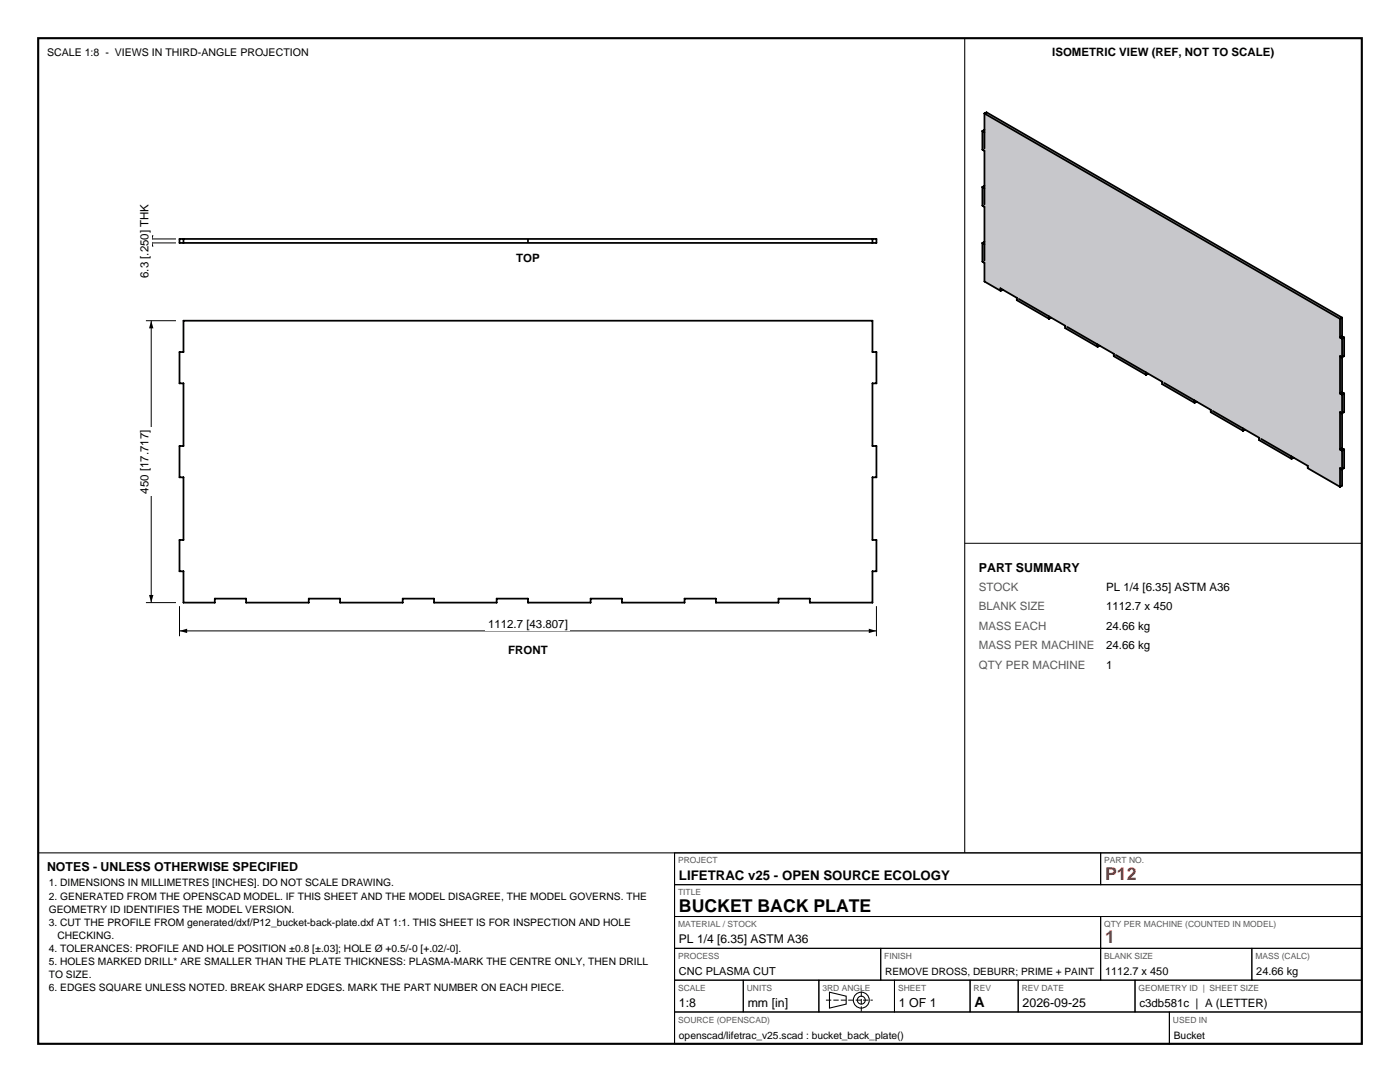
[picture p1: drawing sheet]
<svg xmlns="http://www.w3.org/2000/svg" width="279mm" height="216mm" viewBox="0 0 279 216" stroke-linecap="round" stroke-linejoin="round" font-family="sans-serif">
<defs><g id="words">
<g font-size="3.5" fill="#bf1a1a">
<text x="220.5" y="175.5">P12</text>
<text x="220.5" y="188.2">1</text>
</g>
<text font-size="3.5" x="135.5" y="181.9">BUCKET BACK PLATE</text>
<text font-size="2.8" x="194.5" y="200.9">A</text>
<text font-size="2.6" x="135.5" y="175.5">LIFETRAC v25 - OPEN SOURCE ECOLOGY</text>
<g font-size="2.5">
<text x="195.4" y="114.1">PART SUMMARY</text>
<text x="9.4" y="173.7">NOTES - UNLESS OTHERWISE SPECIFIED</text>
<text x="135.5" y="200.9">1:8</text>
<text x="149.2" y="200.9">mm [in]</text>
<text x="179.4" y="200.9">1 OF 1</text>
<text x="204.1" y="200.9">2026-09-25</text>
</g>
<text font-size="2.4" x="135.5" y="188.2">PL 1/4 [6.35] ASTM A36</text>
<g font-size="2.3">
<text x="210" y="11.1">ISOMETRIC VIEW (REF, NOT TO SCALE)</text>
<text x="103" y="52.4">TOP</text>
<text x="29.7" y="55.5" transform="rotate(-90 29.7 55.5)">6.3 [.250] THK</text>
<text x="29.7" y="98.5" transform="rotate(-90 29.7 98.5)">450 [17.717]</text>
<text x="220.8" y="117.9">PL 1/4 [6.35] ASTM A36</text>
<text x="97.4" y="125.4">1112.7 [43.807]</text>
<text x="220.8" y="121.8">1112.7 x 450</text>
<text x="220.8" y="125.7">24.66 kg</text>
<text x="101.4" y="130.5">FRONT</text>
<text x="220.8" y="129.6">24.66 kg</text>
<text x="220.8" y="133.5">1</text>
<text x="227.4" y="200.9">c3db581c | A (LETTER)</text>
</g>
<g font-size="2.3" fill="#595959">
<text x="195.4" y="117.9">STOCK</text>
<text x="195.4" y="121.8">BLANK SIZE</text>
<text x="195.4" y="125.7">MASS EACH</text>
<text x="195.4" y="129.6">MASS PER MACHINE</text>
<text x="195.4" y="133.5">QTY PER MACHINE</text>
</g>
<g font-size="2.2">
<text x="135.5" y="194.6">CNC PLASMA CUT</text>
<text x="220.5" y="194.6">1112.7 x 450</text>
<text x="250.7" y="194.6">24.66 kg</text>
</g>
<text font-size="2.1" x="9.4" y="11.1">SCALE 1:8 - VIEWS IN THIRD-ANGLE PROJECTION</text>
<g font-size="2">
<text x="9.7" y="176.9">1. DIMENSIONS IN MILLIMETRES [INCHES]. DO NOT SCALE DRAWING.</text>
<text x="9.7" y="179.5">2. GENERATED FROM THE OPENSCAD MODEL. IF THIS SHEET AND THE MODEL DISAGREE, THE MODEL GOVERNS. THE</text>
<text x="9.7" y="182.1">GEOMETRY ID IDENTIFIES THE MODEL VERSION.</text>
<text x="9.7" y="184.7">3. CUT THE PROFILE FROM generated/dxf/P12_bucket-back-plate.dxf AT 1:1. THIS SHEET IS FOR INSPECTION AND HOLE</text>
<text x="9.7" y="189.9">4. TOLERANCES: PROFILE AND HOLE POSITION ±0.8 [±.03]; HOLE Ø +0.5/-0 [+.02/-0].</text>
<text x="11.4" y="187.3">CHECKING.</text>
<text x="9.7" y="192.5">5. HOLES MARKED DRILL* ARE SMALLER THAN THE PLATE THICKNESS: PLASMA-MARK THE CENTRE ONLY, THEN DRILL</text>
<text x="9.7" y="195.2">TO SIZE.</text>
<text x="9.7" y="197.8">6. EDGES SQUARE UNLESS NOTED. BREAK SHARP EDGES. MARK THE PART NUMBER ON EACH PIECE.</text>
<text x="176.6" y="194.6">REMOVE DROSS, DEBURR; PRIME + PAINT</text>
<text x="135.5" y="207.3">openscad/lifetrac_v25.scad : bucket_back_plate()</text>
<text x="234.3" y="207.3">Bucket</text>
</g>
<g font-size="1.7" fill="#595959">
<text x="135.3" y="172.3">PROJECT</text>
<text x="220.4" y="172.3">PART NO.</text>
<text x="135.3" y="178.6">TITLE</text>
<text x="135.3" y="185">MATERIAL / STOCK</text>
<text x="220.4" y="185">QTY PER MACHINE (COUNTED IN MODEL)</text>
<text x="135.3" y="191.3">PROCESS</text>
<text x="176.5" y="191.3">FINISH</text>
<text x="220.4" y="191.3">BLANK SIZE</text>
<text x="250.5" y="191.3">MASS (CALC)</text>
<text x="135.3" y="197.7">SCALE</text>
<text x="149" y="197.7">UNITS</text>
<text x="164.1" y="197.7">3RD ANGLE</text>
<text x="179.2" y="197.7">SHEET</text>
<text x="194.3" y="197.7">REV</text>
<text x="203.9" y="197.7">REV DATE</text>
<text x="227.2" y="197.7">GEOMETRY ID | SHEET SIZE</text>
<text x="135.3" y="204">SOURCE (OPENSCAD)</text>
<text x="234.1" y="204">USED IN</text>
</g>
</g></defs>
<path d="M7.6 7.6h264.2v200.7h-264.2z" fill="none" stroke="#000" stroke-width=".42"/>
<g fill="none" stroke="#000" stroke-width=".21">
<path d="M192.5 7.6v162.6M7.6 170.2h264.2M134.6 170.2v38.1M165.5 198l3.4 .8v1.6l-3.4 .8z"/>
<circle cx="171.9" cy="199.6" r="1.59"/>
<circle cx="171.9" cy="199.6" r=".79"/>
</g>
<g fill="none" stroke="#000" stroke-width=".2">
<path d="M35.8 120.9v6M35.8 125.9h139.1M174.9 120.9v6M134.6 170.2h85.1v6.3h-85.1zM134.6 176.5h137.2v6.4h-137.2zM219.7 170.2h52.1v6.3h-52.1zM134.6 182.9h85.1v6.3h-85.1zM134.6 189.2h41.2v6.4h-41.2zM134.6 195.6h13.7v6.3h-13.7zM148.3 195.6h15.1v6.3h-15.1zM163.4 195.6h15.1v6.3h-15.1zM175.8 189.2h43.9v6.4h-43.9z"/>
<path d="M178.5 195.6h15.1v6.3h-15.1zM193.6 195.6h9.6v6.3h-9.6zM203.2 195.6h23.3v6.3h-23.3zM219.7 182.9h52.1v6.3h-52.1zM219.7 189.2h30.1v6.4h-30.1zM226.5 195.6h45.3v6.3h-45.3zM249.8 189.2h22v6.4h-22zM134.6 201.9h98.8v6.4h-98.8zM233.4 201.9h38.4v6.4h-38.4z"/>
</g>
<path d="M164.8 199.6h9.4M171.9 201.9v-4.6" fill="none" stroke="#000" stroke-width=".2" stroke-dasharray="1.1 .4" stroke-linecap="butt"/>
<path d="M35.8 47.7h139.1v.8h-139.1zM36.6 47.7v.8M105.4 47.9v.3M174.1 47.7v.8M36.6 64h137.5v6.2h.8v6.3h-.8v12.5h.8v6.2h-.8v12.5h.8v6.3h-.8v6.2h-12.5v-.7h-6.2v.7h-12.5v-.7h-6.3v.7h-12.5v-.7h-6.2v.7h-12.5v-.7h-6.3v.7h-12.5v-.7h-6.2v.7h-12.5v-.7h-6.3v.7h-12.5v-.7h-6.2v.7h-6.3v-6.2h-.8v-6.3h.8v-12.5h-.8v-6.2h.8v-12.5h-.8v-6.3h.8z" fill="none" stroke="#000" stroke-width=".35"/>
<path d="M35.8 125.9l1.5-.5v.9zM173.4 125.4l1.5 .5-1.5 .4z" fill="#000"/>
<path d="M97 123.1h16.8v2.8h-16.8z" fill-rule="evenodd" fill="#fff"/>
<path d="M29.1 64h6M30.2 64v56.2M29.1 120.2h6" fill="none" stroke="#000" stroke-width=".2"/>
<path d="M30.2 64l.4 1.5h-.9zM29.7 118.7h.9l-.4 1.5z" fill="#000"/>
<path d="M27.4 85.3h2.8v13.6h-2.8z" fill-rule="evenodd" fill="#fff"/>
<path d="M29.1 48.5h6M29.1 47.7h6M30.2 47.7v.8" fill="none" stroke="#000" stroke-width=".2"/>
<path d="M29.7 46.9h.9l-.4 1.6zM30.2 47.7l.4 1.5h-.9z" fill="#000"/>
<path d="M27.4 40.3h2.8v15.6h-2.8z" fill-rule="evenodd" fill="#fff"/>
<g fill="#c7c7cb" stroke="#c7c7cb" stroke-width=".2">
<path d="M196.5 56.2l3.2 1.4v.4z"/>
<path d="M196.5 52.4l3.2 5.2-3.2-1.4z"/>
<path d="M196.1 48.5l.4 3.9-.4-.2z"/>
<path d="M196.5 48.7l3.2 8.9-3.2-5.2z"/>
<path d="M196.1 48.5l.4 .2v3.7z"/>
<path d="M196.5 48.7l6.4 10.7-3.2-1.8z"/>
<path d="M196.5 41.3l6.4 18.1-6.4-10.7z"/>
<path d="M202.9 59.4l6.5 3.7-6.5-3.2z"/>
<path d="M202.9 59.9l6.5 3.2v.5z"/>
<path d="M196.5 41.3l12.9 21.8-6.5-3.7z"/>
<path d="M196.1 37.3l.4 4-.4-.3z"/>
<path d="M196.5 37.5l12.9 25.6-12.9-21.8z"/>
<path d="M196.1 37.3l.4 .2v3.8z"/>
<path d="M196.5 37.5l16.1 27.5-3.2-1.9z"/>
<path d="M196.5 30.1l16.1 34.9-16.1-27.5z"/>
<path d="M212.6 65l6.4 3.7-6.4-3.2z"/>
<path d="M212.6 65.5l6.4 3.2v.5z"/>
<path d="M196.5 30.1l22.5 38.6-6.4-3.7z"/>
<path d="M196.1 26.1l.4 4-.4-.2z"/>
<path d="M196.5 26.4l22.5 42.3-22.5-38.6z"/>
<path d="M196.1 26.1l.4 .3v3.7z"/>
<path d="M196.5 26.4l25.8 44.2-3.3-1.9z"/>
<path d="M196.5 22.6l25.8 48-25.8-44.2z"/>
<path d="M222.3 70.6l6.4 3.7-6.4-3.2z"/>
<path d="M196.5 22.6l32.2 51.7-6.4-3.7z"/>
<path d="M222.3 71.1l6.4 3.2v.5z"/>
<path d="M196.5 22.6l35.5 53.6-3.3-1.9z"/>
<path d="M232 76.2l6.4 3.7-6.4-3.2z"/>
<path d="M232 76.7l6.4 3.2v.5z"/>
<path d="M241.6 81.8l6.5 3.7-6.5-3.3z"/>
<path d="M241.6 82.2l6.5 3.3v.5z"/>
<path d="M196.5 22.6l70.9 41-35.4 12.6z"/>
<path d="M251.3 87.4l6.5 3.7-6.5-3.3z"/>
<path d="M251.3 87.8l6.5 3.3v.5z"/>
<path d="M232 76.2l35.4-12.6-29 16.3z"/>
<path d="M238.4 79.9l29-16.3-25.8 18.2z"/>
<path d="M241.6 81.8l25.8-10.7-19.3 14.4z"/>
<path d="M248.1 85.5l19.3-7-16.1 8.9z"/>
<path d="M261 92.9l6.4 4.2-6.4-3.7z"/>
<path d="M251.3 87.4l16.1-5.2-9.6 8.9z"/>
<path d="M257.8 91.1l9.6-1.4-6.4 3.2z"/>
<path d="M261 92.9l6.4 .5v3.7z"/>
<path d="M261 92.9l6.4-3.2v3.7z"/>
<path d="M257.8 91.1l9.6-8.9v7.5z"/>
<path d="M251.3 87.4l16.1-8.9v3.7z"/>
<path d="M267.8 89.9v3.8l-.4-.3z"/>
<path d="M267.4 89.7l.4 .2-.4 3.5z"/>
<path d="M248.1 85.5l19.3-14.4v7.4z"/>
<path d="M241.6 81.8l25.8-14.5v3.8z"/>
<path d="M241.6 81.8l25.8-18.2v3.7z"/>
<path d="M267.8 78.8v3.7l-.4-.3z"/>
<path d="M267.4 78.5l.4 .3-.4 3.4z"/>
<path d="M267.8 67.6v3.7l-.4-.2z"/>
<path d="M267.4 67.3l.4 .3-.4 3.5z"/>
</g>
<g fill="#afafb2" stroke="#afafb2" stroke-width=".2">
<path d="M199.7 57.6l.4 .2-.4 .2z"/>
<path d="M199.7 57.6l.4-.3v.5z"/>
<path d="M209.4 63.1l.4-.2v.5z"/>
<path d="M209.4 63.1l.4 .3-.4 .2z"/>
<path d="M219 68.7l.5-.2v.5z"/>
<path d="M219 68.7l.5 .3-.5 .2z"/>
<path d="M228.7 74.3l.4 .3-.4 .2z"/>
<path d="M228.7 74.3l.4-.2v.5z"/>
<path d="M238.4 79.9l.4 .2-.4 .3z"/>
<path d="M238.4 79.9l.4-.2v.4z"/>
<path d="M248.1 85.5l.4-.2v.4z"/>
<path d="M248.1 85.5l.4 .2-.4 .3z"/>
<path d="M257.8 91.1l.4 .2-.4 .3z"/>
<path d="M257.8 91.1l.4-.3v.5z"/>
<path d="M267.4 93.4l.4 3.5-.4 .2z"/>
<path d="M267.4 93.4l.4-.2v3.7z"/>
<path d="M267.8 89.9l.5 3.5-.5 .3z"/>
<path d="M267.8 89.9l.5-.2v3.7z"/>
<path d="M267.4 82.2l.4 7.3-.4 .2z"/>
<path d="M267.4 82.2l.4-.2v7.5z"/>
<path d="M267.8 78.8l.5 3.4-.5 .3z"/>
<path d="M267.8 78.8l.5-.3v3.7z"/>
<path d="M267.4 71.1l.4 7.2-.4 .2z"/>
<path d="M267.4 71.1l.4-.3v7.5z"/>
<path d="M267.8 67.6l.5 3.5-.5 .2z"/>
<path d="M267.8 67.6l.5-.3v3.8z"/>
<path d="M267.4 63.6l.4 3.5-.4 .2z"/>
<path d="M267.4 63.6l.4-.2v3.7z"/>
</g>
<g fill="#e8e8ed" stroke="#e8e8ed" stroke-width=".2">
<path d="M196.1 48.5l.4-.3v.5z"/>
<path d="M196.5 48.2l.4 .3-.4 .2z"/>
<path d="M196.5 37.1l.4 .2-.4 .2z"/>
<path d="M196.1 37.3l.4-.2v.4z"/>
<path d="M196.5 25.9l.4 .2-.4 .3z"/>
<path d="M196.1 26.1l.4-.2v.5z"/>
<path d="M196.5 22.6l.4-.2 70.5 41.2z"/>
<path d="M196.9 22.4l70.9 41-.4 .2z"/>
<path d="M267.4 89.7l.4-.2v.4z"/>
<path d="M267.8 89.5l.5 .2-.5 .2z"/>
<path d="M267.8 78.3l.5 .2-.5 .3z"/>
<path d="M267.4 78.5l.4-.2v.5z"/>
<path d="M267.4 67.3l.4-.2v.5z"/>
<path d="M267.8 67.1l.5 .2-.5 .3z"/>
</g>
<g fill="none" stroke="#000" stroke-width=".35">
<path d="M196.1 26.1v3.8l.4 .2v10.7M196.1 37.3v3.7l.4 .3v10.7M196.1 37.3l.4 .2M196.1 26.1l.4 .3M196.5 37.1l-.4 .2M196.5 25.9l-.4 .2M196.5 22.6v7M196.5 22.6l.4-.2 70.9 41M196.5 22.6l70.9 41M196.1 48.5v3.7l.4 .2v3.8l3.2 1.8M196.1 48.5l.4 .2M196.5 48.2l-.4 .3"/>
<path d="M199.6 57.5l3.3 1.9v.5l6.5 3.7M199.7 57.6v.4M200.1 57.8l-.4 .2M203.3 59.7l9.3 5.3v.5l6.4 3.7M209.4 63.1v.5M209.8 63.4l-.4 .2M213 65.2l9.3 5.4v.5l6.4 3.7M219 68.7v.5M219.5 69l-.5 .2M222.7 70.8l9.3 5.4v.5l6.4 3.7M228.7 74.3v.5M229.1 74.6l-.4 .2"/>
<path d="M232.4 76.4l9.2 5.4v.4l6.5 3.8M238.4 79.9v.5M267.4 78.5l.4 .3M267.4 67.3l.4 .3M267.4 63.6v3.7M267.8 71.3l-.4-.2v7.4M267.8 78.3l-.4 .2M267.8 67.1l-.4 .2M267.8 63.4l-.4 .2M267.8 63.4v3.7M267.8 67.6v3.7M267.8 71.4v6.9"/>
<path d="M267.8 78.8v3.7M267.8 78.3l.5 .2M267.8 67.1l.5 .2M268.3 78.5v3.7l-.5 .3M268.3 78.5l-.5 .3M268.3 67.3v3.8l-.5 .2M268.3 67.3l-.5 .3M238.8 80.1l-.4 .3M242 82l9.3 5.4v.4l6.5 3.8M248.1 85.5v.5M248.5 85.7l-.4 .3M251.7 87.6l9.3 5.3v.5l6.4 3.7"/>
<path d="M257.8 91.1v.5M258.2 91.3l-.4 .3M267.4 89.7l.4 .2M267.8 82.5l-.4-.3v7.5M267.8 93.7l-.4-.3v3.7M267.8 93.7v3.2l-.4 .2M267.8 89.5l-.4 .2M267.8 82.6v6.9M267.8 89.9v3.8M267.8 89.5l.5 .2M268.3 89.7v3.7l-.5 .3M268.3 89.7l-.5 .2"/>
</g>
<path d="M192.5 108.4h79.3" fill="none" stroke="#000" stroke-width=".2"/>
<use href="#words"/>
</svg>
